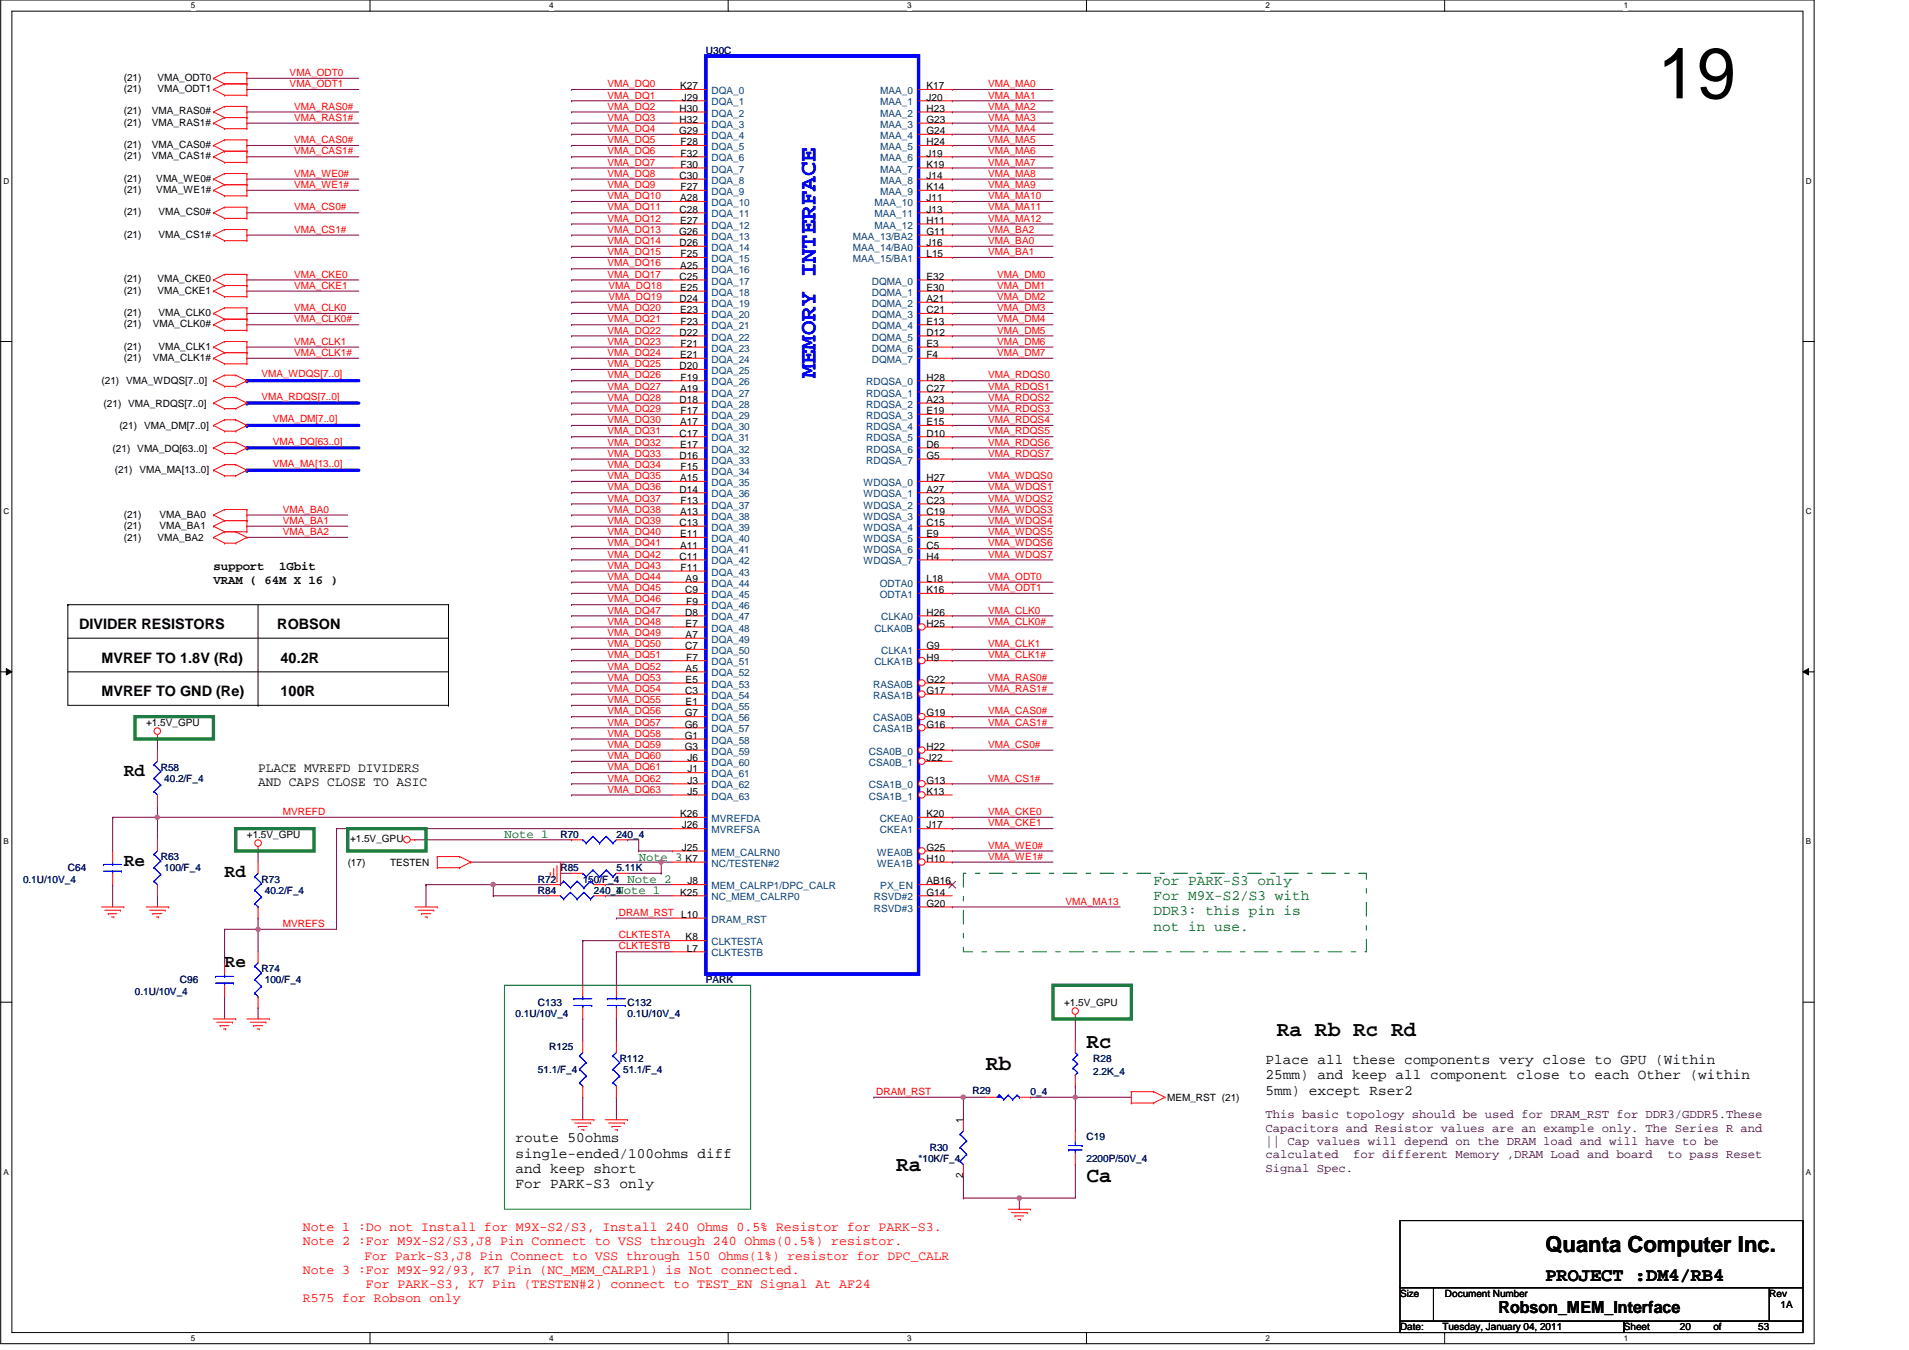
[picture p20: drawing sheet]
<svg xmlns="http://www.w3.org/2000/svg" width="420mm" height="297mm" viewBox="0 0 420 297" stroke-linecap="round" stroke-linejoin="round" font-family="sans-serif">
<defs><g id="words">
<text font-size="15.7" x="364.8" y="21.6">19</text>
<text font-size="5.2" fill="#00f" x="179.5" y="83.3" transform="rotate(-90 179.5 83.3)">MEMORY INTERFACE</text>
<text font-size="4.9" x="340.1" y="275.5">Quanta Computer Inc.</text>
<g font-size="4.7">
<text x="239.1" y="230.5">Rc</text>
<text x="281" y="228">Ra Rb Rc Rd</text>
<text x="216.9" y="235.5">Rb</text>
<text x="197.3" y="257.6">Ra</text>
<text x="239.1" y="260.1">Ca</text>
</g>
<text font-size="4.1" x="340.1" y="281.9">PROJECT :DM4/RB4</text>
<g font-size="3.9">
<text x="27.3" y="170.8">Rd</text>
<text x="27.3" y="190.5">Re</text>
<text x="49.4" y="193">Rd</text>
<text x="49.4" y="212.7">Re</text>
</g>
<text font-size="3.7" x="329.8" y="289">Robson_MEM_Interface</text>
<g font-size="3.2">
<text x="17.4" y="138.5">DIVIDER RESISTORS</text>
<text x="61" y="138.5">ROBSON</text>
<text x="22.3" y="145.8">MVREF TO 1.8V (Rd)</text>
<text x="61.8" y="145.8">40.2R</text>
<text x="22.3" y="153.2">MVREF TO GND (Re)</text>
<text x="61.8" y="153.2">100R</text>
<text x="278.5" y="234.1">Place all these components very close to GPU (Within</text>
<text x="278.5" y="237.5">25mm) and keep all component close to each Other (within</text>
<text x="278.5" y="240.9">5mm) except Rser2</text>
<text x="113.5" y="251.3">route 50ohms</text>
<text x="113.5" y="254.7">single-ended/100ohms diff</text>
<text x="113.5" y="258.1">and keep short</text>
<text x="113.5" y="261.5">For PARK-S3 only</text>
</g>
<g font-size="3.2" fill="#008000">
<text x="253.9" y="194.6">For PARK-S3 only</text>
<text x="253.9" y="198">For M9X-S2/S3 with</text>
<text x="253.9" y="201.4">DDR3: this pin is</text>
<text x="253.9" y="204.8">not in use.</text>
</g>
<g font-size="2.9">
<text x="56.8" y="169.8">PLACE MVREFD DIVIDERS</text>
<text x="56.8" y="173">AND CAPS CLOSE TO ASIC</text>
</g>
<g font-size="2.9" fill="#f00">
<text x="66.7" y="270.9">Note 1 :Do not Install for M9X-S2/S3, Install 240 Ohms 0.5% Resistor for PARK-S3.</text>
<text x="66.7" y="274">Note 2 :For M9X-S2/S3,J8 Pin Connect to VSS through 240 Ohms(0.5%) resistor.</text>
<text x="66.7" y="280.3">Note 3 :For M9X-92/93, K7 Pin (NC_MEM_CALRP1) is Not connected.</text>
<text x="80.2" y="277.2">For Park-S3,J8 Pin Connect to VSS through 150 Ohms(1%) resistor for DPC_CALR</text>
<text x="66.7" y="286.6">R575 for Robson only</text>
<text x="80.5" y="283.4">For PARK-S3, K7 Pin (TESTEN#2) connect to TEST_EN Signal At AF24</text>
</g>
<g font-size="2.7">
<text x="47" y="125.5">support</text>
<text x="61.5" y="125.5">1Gbit</text>
<text x="47" y="128.6">VRAM ( 64M X 16 )</text>
</g>
<g font-size="2.7" fill="#008000">
<text x="111" y="184.5">Note 1</text>
<text x="140.6" y="189.4">Note 3</text>
<text x="135.7" y="196.8">Note 1</text>
<text x="138.1" y="194.3">Note 2</text>
</g>
<g font-size="2.7" fill="#400040">
<text x="278.5" y="246.1">This basic topology should be used for DRAM_RST for DDR3/GDDR5.These</text>
<text x="278.5" y="249">Capacitors and Resistor values are an example only. The Series R and</text>
<text x="278.5" y="251.9">|| Cap values will depend on the DRAM load and will have to be</text>
<text x="278.5" y="254.8">calculated</text>
<text x="278.5" y="257.8">Signal Spec.</text>
<text x="297.8" y="254.8">for different Memory ,DRAM Load and board</text>
<text x="367" y="254.8">to pass Reset</text>
</g>
<g font-size="2.2" fill="#000080">
<text x="155.4" y="11.9">U30C</text>
<text x="35.4" y="169.5">R58</text>
<text x="36.1" y="172">40.2/F_4</text>
<text x="123.3" y="184.4">R70</text>
<text x="135.7" y="184.4">240_4</text>
<text x="14.9" y="191.7">C64</text>
<text x="35.4" y="189.3">R63</text>
<text x="36.1" y="191.7">100/F_4</text>
<text x="123.3" y="191.7">R85</text>
<text x="135.7" y="191.7">5.11K</text>
<text x="5.1" y="194.2">0.1U/10V_4</text>
<text x="57.6" y="194.2">R73</text>
<text x="58.3" y="196.7">40.2/F_4</text>
<text x="118.4" y="196.7">R84</text>
<text x="118.4" y="194.2">R72</text>
<text x="128.3" y="194.2">150/F_4</text>
<text x="130.7" y="196.7">240_4</text>
<text x="57.6" y="213.9">R74</text>
<text x="29.7" y="218.8">0.1U/10V_4</text>
<text x="39.6" y="216.4">C96</text>
<text x="58.3" y="216.4">100/F_4</text>
<text x="118.4" y="221.3">C133</text>
<text x="138.1" y="221.3">C132</text>
<text x="155.4" y="216.4">PARK</text>
<text x="113.5" y="223.8">0.1U/10V_4</text>
<text x="138.1" y="223.8">0.1U/10V_4</text>
<text x="120.9" y="231.1">R125</text>
<text x="136.4" y="233.6">R112</text>
<text x="240.6" y="233.6">R28</text>
<text x="118.4" y="236.1">51.1/F_4</text>
<text x="137.1" y="236.1">51.1/F_4</text>
<text x="240.6" y="236.6">2.2K_4</text>
<text x="214" y="240.7">R29</text>
<text x="226.8" y="241">0_4</text>
<text x="239.1" y="250.9">C19</text>
<text x="202.2" y="255.8">*10K/F_4</text>
<text x="204.6" y="253.3">R30</text>
<text x="239.1" y="255.8">2200P/50V_4</text>
</g>
<g font-size="2.2">
<text x="27.3" y="17.8">(21)</text>
<text x="34.7" y="17.8">VMA_ODT0</text>
<text x="27.3" y="20.2">(21)</text>
<text x="34.7" y="20.2">VMA_ODT1</text>
<text x="149.7" y="19.6">K27</text>
<text x="150.1" y="22.1">J29</text>
<text x="203.9" y="19.6">K17</text>
<text x="203.9" y="22.1">J20</text>
<text x="27.3" y="25.2">(21)</text>
<text x="27.3" y="27.6">(21)</text>
<text x="33.4" y="25.2">VMA_RAS0#</text>
<text x="33.4" y="27.6">VMA_RAS1#</text>
<text x="149.5" y="29.5">G29</text>
<text x="149.6" y="24.6">H30</text>
<text x="149.6" y="27.1">H32</text>
<text x="203.9" y="24.6">H23</text>
<text x="203.9" y="27.1">G23</text>
<text x="203.9" y="29.5">G24</text>
<text x="27.3" y="32.6">(21)</text>
<text x="27.3" y="35.1">(21)</text>
<text x="33.4" y="32.6">VMA_CAS0#</text>
<text x="33.4" y="35.1">VMA_CAS1#</text>
<text x="149.8" y="32">F28</text>
<text x="149.8" y="34.5">F32</text>
<text x="203.9" y="32">H24</text>
<text x="203.9" y="34.5">J19</text>
<text x="27.3" y="40">(21)</text>
<text x="34.4" y="40">VMA_WE0#</text>
<text x="149.6" y="39.4">C30</text>
<text x="149.8" y="36.9">F30</text>
<text x="149.8" y="41.8">F27</text>
<text x="203.9" y="36.9">K19</text>
<text x="203.9" y="39.4">J14</text>
<text x="203.9" y="41.8">K14</text>
<text x="27.3" y="47.4">(21)</text>
<text x="27.3" y="42.4">(21)</text>
<text x="34.4" y="42.4">VMA_WE1#</text>
<text x="34.9" y="47.4">VMA_CS0#</text>
<text x="149.6" y="46.8">C28</text>
<text x="149.7" y="44.3">A28</text>
<text x="203.9" y="44.3">J11</text>
<text x="203.9" y="46.8">J13</text>
<text x="27.3" y="52.3">(21)</text>
<text x="34.9" y="52.3">VMA_CS1#</text>
<text x="149.5" y="51.7">G26</text>
<text x="149.7" y="49.2">E27</text>
<text x="203.9" y="49.2">H11</text>
<text x="203.9" y="51.7">G11</text>
<text x="149.6" y="54.1">D26</text>
<text x="149.7" y="59.1">A25</text>
<text x="149.8" y="56.6">F25</text>
<text x="203.9" y="54.1">J16</text>
<text x="203.9" y="56.6">L15</text>
<text x="27.3" y="62.1">(21)</text>
<text x="27.3" y="64.6">(21)</text>
<text x="34.7" y="62.1">VMA_CKE0</text>
<text x="34.7" y="64.6">VMA_CKE1</text>
<text x="149.6" y="61.6">C25</text>
<text x="149.7" y="64">E25</text>
<text x="203.9" y="61.6">E32</text>
<text x="203.9" y="64">E30</text>
<text x="27.3" y="69.5">(21)</text>
<text x="34.9" y="69.5">VMA_CLK0</text>
<text x="149.6" y="66.5">D24</text>
<text x="149.7" y="68.9">E23</text>
<text x="149.8" y="71.4">F23</text>
<text x="203.9" y="66.5">A21</text>
<text x="203.9" y="68.9">C21</text>
<text x="203.9" y="71.4">E13</text>
<text x="27.3" y="76.9">(21)</text>
<text x="27.3" y="72">(21)</text>
<text x="33.6" y="72">VMA_CLK0#</text>
<text x="34.9" y="76.9">VMA_CLK1</text>
<text x="149.6" y="73.9">D22</text>
<text x="149.8" y="76.3">F21</text>
<text x="203.9" y="73.9">D12</text>
<text x="203.9" y="76.3">E3</text>
<text x="27.3" y="79.4">(21)</text>
<text x="33.6" y="79.4">VMA_CLK1#</text>
<text x="149.6" y="81.2">D20</text>
<text x="149.7" y="78.8">E21</text>
<text x="149.8" y="83.7">F19</text>
<text x="203.9" y="78.8">F4</text>
<text x="203.9" y="83.7">H28</text>
<text x="22.3" y="84.6">(21) VMA_WDQS[7..0]</text>
<text x="22.8" y="89.5">(21) VMA_RDQS[7..0]</text>
<text x="149.6" y="88.6">D18</text>
<text x="149.7" y="86.2">A19</text>
<text x="203.9" y="86.2">C27</text>
<text x="203.9" y="88.6">A23</text>
<text x="26.3" y="94.4">(21) VMA_DM[7..0]</text>
<text x="149.7" y="93.6">A17</text>
<text x="149.8" y="91.1">F17</text>
<text x="203.9" y="91.1">E19</text>
<text x="203.9" y="93.6">E15</text>
<text x="24.8" y="99.4">(21) VMA_DQ[63..0]</text>
<text x="149.6" y="96.1">C17</text>
<text x="149.6" y="101">D16</text>
<text x="149.7" y="98.5">E17</text>
<text x="203.9" y="96.1">D10</text>
<text x="203.9" y="98.5">D6</text>
<text x="203.9" y="101">G5</text>
<text x="25.3" y="104">(21) VMA_MA[13..0]</text>
<text x="149.7" y="105.9">A15</text>
<text x="149.8" y="103.4">F15</text>
<text x="203.9" y="105.9">H27</text>
<text x="27.3" y="113.9">(21)</text>
<text x="35.1" y="113.9">VMA_BA0</text>
<text x="149.6" y="108.4">D14</text>
<text x="149.7" y="113.3">A13</text>
<text x="149.8" y="110.8">F13</text>
<text x="203.9" y="108.4">A27</text>
<text x="203.9" y="110.8">C23</text>
<text x="203.9" y="113.3">C19</text>
<text x="27.3" y="119">(21)</text>
<text x="27.3" y="116.3">(21)</text>
<text x="34.7" y="119">VMA_BA2</text>
<text x="35.1" y="116.3">VMA_BA1</text>
<text x="149.6" y="115.7">C13</text>
<text x="149.7" y="118.2">E11</text>
<text x="203.9" y="115.7">C15</text>
<text x="203.9" y="118.2">E9</text>
<text x="149.6" y="123.1">C11</text>
<text x="149.7" y="120.7">A11</text>
<text x="149.8" y="125.6">F11</text>
<text x="203.9" y="120.7">C5</text>
<text x="203.9" y="123.1">H4</text>
<text x="150.8" y="130.5">C9</text>
<text x="150.9" y="128.1">A9</text>
<text x="203.9" y="128.1">L18</text>
<text x="203.9" y="130.5">K16</text>
<text x="150.8" y="135.5">D8</text>
<text x="150.9" y="137.9">E7</text>
<text x="151" y="133">F9</text>
<text x="203.9" y="135.5">H26</text>
<text x="203.9" y="137.9">H25</text>
<text x="150.8" y="142.8">C7</text>
<text x="150.9" y="140.4">A7</text>
<text x="203.9" y="142.8">G9</text>
<text x="150.9" y="147.8">A5</text>
<text x="151" y="145.3">F7</text>
<text x="203.9" y="145.3">H9</text>
<text x="150.8" y="152.7">C3</text>
<text x="150.9" y="150.2">E5</text>
<text x="150.9" y="155.2">E1</text>
<text x="203.9" y="150.2">G22</text>
<text x="203.9" y="152.7">G17</text>
<text x="32.2" y="159.7">+1.5V_GPU</text>
<text x="150.7" y="157.6">G7</text>
<text x="150.7" y="160.1">G6</text>
<text x="203.9" y="157.6">G19</text>
<text x="203.9" y="160.1">G16</text>
<text x="150.7" y="162.6">G1</text>
<text x="150.7" y="165">G3</text>
<text x="151.3" y="167.5">J6</text>
<text x="203.9" y="165">H22</text>
<text x="203.9" y="167.5">J22</text>
<text x="151.3" y="170">J1</text>
<text x="151.3" y="172.4">J3</text>
<text x="203.9" y="172.4">G13</text>
<text x="149.7" y="179.8">K26</text>
<text x="151.3" y="174.9">J5</text>
<text x="203.9" y="179.8">K20</text>
<text x="203.9" y="174.9">K13</text>
<text x="54.3" y="184.4">+1.5V_GPU</text>
<text x="77" y="185.3">+1.5V_GPU</text>
<text x="150.1" y="182.3">J26</text>
<text x="203.9" y="182.3">J17</text>
<text x="76.5" y="190.5">(17)</text>
<text x="85.9" y="190.5">TESTEN</text>
<text x="150.1" y="187.2">J25</text>
<text x="150.9" y="189.7">K7</text>
<text x="203.9" y="187.2">G25</text>
<text x="203.9" y="189.7">H10</text>
<text x="149.7" y="197.1">K25</text>
<text x="151.3" y="194.6">J8</text>
<text x="203.9" y="194.6">AB16</text>
<text x="203.9" y="197.1">G14</text>
<text x="149.9" y="202">L10</text>
<text x="203.9" y="199.5">G20</text>
<text x="150.9" y="206.9">K8</text>
<text x="151.2" y="209.4">L7</text>
<text x="234.2" y="221.3">+1.5V_GPU</text>
<text x="256.9" y="242.2">MEM_RST (21)</text>
<text x="212" y="247.1" transform="rotate(-90 212 247.1)">1</text>
<text x="212" y="259.2" transform="rotate(-90 212 259.2)">2</text>
<text x="308.1" y="285.4">Size</text>
<text x="318" y="285.4">Document Number</text>
<text x="389.4" y="285.4">Rev</text>
<text x="391.9" y="287.8">1A</text>
<text x="308.1" y="292.7">Date:</text>
<text x="317.5" y="292.7">Tuesday, January 04, 2011</text>
<text x="357.4" y="292.7">Sheet</text>
<text x="369.7" y="292.7">20</text>
<text x="377.1" y="292.7">of</text>
<text x="387" y="292.7">53</text>
</g>
<g font-size="2.2" fill="#f00">
<text x="63.7" y="16.7">VMA_ODT0</text>
<text x="63.7" y="19.2">VMA_ODT1</text>
<text x="133.7" y="19.2">VMA_DQ0</text>
<text x="133.7" y="21.7">VMA_DQ1</text>
<text x="217.5" y="19.2">VMA_MA0</text>
<text x="217.5" y="21.7">VMA_MA1</text>
<text x="64.7" y="24.1">VMA_RAS0#</text>
<text x="64.7" y="26.6">VMA_RAS1#</text>
<text x="133.7" y="24.1">VMA_DQ2</text>
<text x="133.7" y="26.6">VMA_DQ3</text>
<text x="133.7" y="29">VMA_DQ4</text>
<text x="217.5" y="24.1">VMA_MA2</text>
<text x="217.5" y="26.6">VMA_MA3</text>
<text x="217.5" y="29">VMA_MA4</text>
<text x="64.7" y="34">VMA_CAS1#</text>
<text x="64.7" y="31.5">VMA_CAS0#</text>
<text x="133.7" y="31.5">VMA_DQ5</text>
<text x="133.7" y="34">VMA_DQ6</text>
<text x="217.5" y="31.5">VMA_MA5</text>
<text x="217.5" y="34">VMA_MA6</text>
<text x="64.7" y="41.4">VMA_WE1#</text>
<text x="64.7" y="38.9">VMA_WE0#</text>
<text x="133.7" y="41.4">VMA_DQ9</text>
<text x="133.7" y="38.9">VMA_DQ8</text>
<text x="133.7" y="36.4">VMA_DQ7</text>
<text x="217.5" y="36.4">VMA_MA7</text>
<text x="217.5" y="38.9">VMA_MA8</text>
<text x="217.5" y="41.4">VMA_MA9</text>
<text x="64.7" y="46.3">VMA_CS0#</text>
<text x="133.7" y="46.3">VMA_DQ11</text>
<text x="133.7" y="43.8">VMA_DQ10</text>
<text x="217.5" y="43.8">VMA_MA10</text>
<text x="217.5" y="46.3">VMA_MA11</text>
<text x="64.7" y="51.2">VMA_CS1#</text>
<text x="133.7" y="51.2">VMA_DQ13</text>
<text x="133.7" y="48.8">VMA_DQ12</text>
<text x="133.7" y="53.7">VMA_DQ14</text>
<text x="217.5" y="51.2">VMA_BA2</text>
<text x="217.5" y="53.7">VMA_BA0</text>
<text x="217.5" y="48.8">VMA_MA12</text>
<text x="133.7" y="56.1">VMA_DQ15</text>
<text x="133.7" y="58.6">VMA_DQ16</text>
<text x="217.5" y="56.1">VMA_BA1</text>
<text x="64.7" y="61.1">VMA_CKE0</text>
<text x="64.7" y="63.5">VMA_CKE1</text>
<text x="133.7" y="61.1">VMA_DQ17</text>
<text x="133.9" y="63.5">VMA_DQ18</text>
<text x="133.9" y="66">VMA_DQ19</text>
<text x="219.4" y="63.5">VMA_DM1</text>
<text x="219.4" y="66">VMA_DM2</text>
<text x="219.4" y="61.1">VMA_DM0</text>
<text x="64.7" y="68.5">VMA_CLK0</text>
<text x="64.7" y="71">VMA_CLK0#</text>
<text x="133.7" y="68.5">VMA_DQ20</text>
<text x="133.7" y="71">VMA_DQ21</text>
<text x="219.4" y="68.5">VMA_DM3</text>
<text x="219.4" y="71">VMA_DM4</text>
<text x="64.7" y="75.9">VMA_CLK1</text>
<text x="133.7" y="73.4">VMA_DQ22</text>
<text x="133.7" y="75.9">VMA_DQ23</text>
<text x="219.4" y="73.4">VMA_DM5</text>
<text x="219.4" y="75.9">VMA_DM6</text>
<text x="57.5" y="83.1">VMA_WDQS[7..0]</text>
<text x="64.7" y="78.3">VMA_CLK1#</text>
<text x="133.7" y="78.3">VMA_DQ24</text>
<text x="133.7" y="80.8">VMA_DQ25</text>
<text x="133.7" y="83.3">VMA_DQ26</text>
<text x="217.5" y="83.3">VMA_RDQS0</text>
<text x="219.4" y="78.3">VMA_DM7</text>
<text x="57.5" y="88">VMA_RDQS[7..0]</text>
<text x="133.7" y="88.2">VMA_DQ28</text>
<text x="133.7" y="85.7">VMA_DQ27</text>
<text x="217.5" y="85.7">VMA_RDQS1</text>
<text x="217.5" y="88.2">VMA_RDQS2</text>
<text x="60" y="92.9">VMA_DM[7..0]</text>
<text x="133.7" y="95.6">VMA_DQ31</text>
<text x="133.7" y="93.1">VMA_DQ30</text>
<text x="133.7" y="90.6">VMA_DQ29</text>
<text x="217.5" y="90.6">VMA_RDQS3</text>
<text x="217.5" y="95.6">VMA_RDQS5</text>
<text x="217.5" y="93.1">VMA_RDQS4</text>
<text x="60" y="97.8">VMA_DQ[63..0]</text>
<text x="133.7" y="98">VMA_DQ32</text>
<text x="133.7" y="100.5">VMA_DQ33</text>
<text x="217.5" y="98">VMA_RDQS6</text>
<text x="217.5" y="100.5">VMA_RDQS7</text>
<text x="60" y="102.7">VMA_MA[13..0]</text>
<text x="133.7" y="107.9">VMA_DQ36</text>
<text x="133.7" y="103">VMA_DQ34</text>
<text x="133.7" y="105.4">VMA_DQ35</text>
<text x="217.5" y="107.9">VMA_WDQS1</text>
<text x="217.5" y="105.4">VMA_WDQS0</text>
<text x="62.3" y="112.8">VMA_BA0</text>
<text x="133.7" y="112.8">VMA_DQ38</text>
<text x="133.7" y="110.4">VMA_DQ37</text>
<text x="217.5" y="110.4">VMA_WDQS2</text>
<text x="217.5" y="112.8">VMA_WDQS3</text>
<text x="62.3" y="117.7">VMA_BA2</text>
<text x="62.3" y="115.3">VMA_BA1</text>
<text x="133.7" y="115.3">VMA_DQ39</text>
<text x="133.7" y="117.7">VMA_DQ40</text>
<text x="217.5" y="115.3">VMA_WDQS4</text>
<text x="217.5" y="117.7">VMA_WDQS5</text>
<text x="133.7" y="122.7">VMA_DQ42</text>
<text x="133.7" y="125.1">VMA_DQ43</text>
<text x="133.7" y="120.2">VMA_DQ41</text>
<text x="217.5" y="122.7">VMA_WDQS7</text>
<text x="217.5" y="120.2">VMA_WDQS6</text>
<text x="133.7" y="127.6">VMA_DQ44</text>
<text x="133.7" y="130">VMA_DQ45</text>
<text x="217.5" y="130">VMA_ODT1</text>
<text x="217.5" y="127.6">VMA_ODT0</text>
<text x="133.7" y="135">VMA_DQ47</text>
<text x="133.7" y="132.5">VMA_DQ46</text>
<text x="133.7" y="137.5">VMA_DQ48</text>
<text x="217.5" y="137.5">VMA_CLK0#</text>
<text x="217.5" y="135">VMA_CLK0</text>
<text x="133.7" y="139.9">VMA_DQ49</text>
<text x="133.7" y="142.4">VMA_DQ50</text>
<text x="217.5" y="142.4">VMA_CLK1</text>
<text x="133.7" y="149.8">VMA_DQ53</text>
<text x="133.7" y="144.9">VMA_DQ51</text>
<text x="133.7" y="147.3">VMA_DQ52</text>
<text x="217.5" y="144.9">VMA_CLK1#</text>
<text x="217.5" y="149.8">VMA_RAS0#</text>
<text x="133.7" y="152.2">VMA_DQ54</text>
<text x="133.7" y="154.7">VMA_DQ55</text>
<text x="217.5" y="152.2">VMA_RAS1#</text>
<text x="133.7" y="159.6">VMA_DQ57</text>
<text x="133.7" y="157.2">VMA_DQ56</text>
<text x="217.5" y="159.6">VMA_CAS1#</text>
<text x="217.5" y="157.2">VMA_CAS0#</text>
<text x="133.7" y="162.1">VMA_DQ58</text>
<text x="133.7" y="164.5">VMA_DQ59</text>
<text x="133.7" y="167">VMA_DQ60</text>
<text x="217.5" y="164.5">VMA_CS0#</text>
<text x="133.7" y="172">VMA_DQ62</text>
<text x="133.7" y="169.5">VMA_DQ61</text>
<text x="217.5" y="172">VMA_CS1#</text>
<text x="62.3" y="179.3">MVREFD</text>
<text x="133.7" y="174.4">VMA_DQ63</text>
<text x="217.5" y="179.3">VMA_CKE0</text>
<text x="217.5" y="181.8">VMA_CKE1</text>
<text x="217.5" y="189.2">VMA_WE1#</text>
<text x="217.5" y="186.7">VMA_WE0#</text>
<text x="62.3" y="204">MVREFS</text>
<text x="136.2" y="201.5">DRAM_RST</text>
<text x="234.5" y="199.1">VMA_MA13</text>
<text x="136.2" y="208.9">CLKTESTB</text>
<text x="136.2" y="206.5">CLKTESTA</text>
<text x="192.8" y="240.9">DRAM_RST</text>
</g>
<g font-size="2.2" fill="#004080">
<text x="156.6" y="20.7">DQA_0</text>
<text x="156.6" y="23.2">DQA_1</text>
<text x="193.7" y="20.7">MAA_0</text>
<text x="193.7" y="23.2">MAA_1</text>
<text x="156.6" y="25.7">DQA_2</text>
<text x="156.6" y="28.1">DQA_3</text>
<text x="193.7" y="25.7">MAA_2</text>
<text x="193.7" y="28.1">MAA_3</text>
<text x="156.6" y="30.6">DQA_4</text>
<text x="156.6" y="33">DQA_5</text>
<text x="156.6" y="35.5">DQA_6</text>
<text x="193.7" y="30.6">MAA_4</text>
<text x="193.7" y="33">MAA_5</text>
<text x="193.7" y="35.5">MAA_6</text>
<text x="156.6" y="38">DQA_7</text>
<text x="156.6" y="40.4">DQA_8</text>
<text x="193.7" y="38">MAA_7</text>
<text x="193.7" y="40.4">MAA_8</text>
<text x="156.6" y="45.3">DQA_10</text>
<text x="156.6" y="47.8">DQA_11</text>
<text x="156.6" y="42.9">DQA_9</text>
<text x="192.5" y="45.3">MAA_10</text>
<text x="192.5" y="47.8">MAA_11</text>
<text x="193.7" y="42.9">MAA_9</text>
<text x="156.6" y="50.3">DQA_12</text>
<text x="156.6" y="52.7">DQA_13</text>
<text x="187.7" y="52.7">MAA_13/BA2</text>
<text x="192.5" y="50.3">MAA_12</text>
<text x="156.6" y="55.2">DQA_14</text>
<text x="156.6" y="57.7">DQA_15</text>
<text x="187.7" y="55.2">MAA_14/BA0</text>
<text x="187.7" y="57.7">MAA_15/BA1</text>
<text x="156.6" y="60.2">DQA_16</text>
<text x="156.6" y="62.6">DQA_17</text>
<text x="156.6" y="65.1">DQA_18</text>
<text x="191.9" y="62.6">DQMA_0</text>
<text x="191.9" y="65.1">DQMA_1</text>
<text x="156.6" y="67.5">DQA_19</text>
<text x="156.6" y="70">DQA_20</text>
<text x="191.9" y="67.5">DQMA_2</text>
<text x="191.9" y="70">DQMA_3</text>
<text x="156.6" y="72.5">DQA_21</text>
<text x="156.6" y="74.9">DQA_22</text>
<text x="156.6" y="77.4">DQA_23</text>
<text x="191.9" y="72.5">DQMA_4</text>
<text x="191.9" y="74.9">DQMA_5</text>
<text x="191.9" y="77.4">DQMA_6</text>
<text x="156.6" y="79.8">DQA_24</text>
<text x="156.6" y="82.3">DQA_25</text>
<text x="191.9" y="79.8">DQMA_7</text>
<text x="156.6" y="84.8">DQA_26</text>
<text x="156.6" y="87.2">DQA_27</text>
<text x="156.6" y="89.7">DQA_28</text>
<text x="190.6" y="84.8">RDQSA_0</text>
<text x="190.6" y="87.2">RDQSA_1</text>
<text x="190.6" y="89.7">RDQSA_2</text>
<text x="156.6" y="92.2">DQA_29</text>
<text x="156.6" y="94.6">DQA_30</text>
<text x="190.6" y="92.2">RDQSA_3</text>
<text x="190.6" y="94.6">RDQSA_4</text>
<text x="156.6" y="97.1">DQA_31</text>
<text x="156.6" y="99.6">DQA_32</text>
<text x="190.6" y="97.1">RDQSA_5</text>
<text x="190.6" y="99.6">RDQSA_6</text>
<text x="156.6" y="102">DQA_33</text>
<text x="156.6" y="104.5">DQA_34</text>
<text x="156.6" y="106.9">DQA_35</text>
<text x="190" y="106.9">WDQSA_0</text>
<text x="190.6" y="102">RDQSA_7</text>
<text x="156.6" y="109.4">DQA_36</text>
<text x="156.6" y="111.9">DQA_37</text>
<text x="190" y="109.4">WDQSA_1</text>
<text x="190" y="111.9">WDQSA_2</text>
<text x="156.6" y="114.3">DQA_38</text>
<text x="156.6" y="116.8">DQA_39</text>
<text x="156.6" y="119.3">DQA_40</text>
<text x="190" y="114.3">WDQSA_3</text>
<text x="190" y="116.8">WDQSA_4</text>
<text x="190" y="119.3">WDQSA_5</text>
<text x="156.6" y="121.8">DQA_41</text>
<text x="156.6" y="124.2">DQA_42</text>
<text x="190" y="121.8">WDQSA_6</text>
<text x="190" y="124.2">WDQSA_7</text>
<text x="156.6" y="126.7">DQA_43</text>
<text x="156.6" y="129.1">DQA_44</text>
<text x="156.6" y="131.6">DQA_45</text>
<text x="193.6" y="129.1">ODTA0</text>
<text x="193.6" y="131.6">ODTA1</text>
<text x="156.6" y="134.1">DQA_46</text>
<text x="156.6" y="136.5">DQA_47</text>
<text x="193.9" y="136.5">CLKA0</text>
<text x="156.6" y="139">DQA_48</text>
<text x="156.6" y="141.4">DQA_49</text>
<text x="156.6" y="143.9">DQA_50</text>
<text x="192.4" y="139">CLKA0B</text>
<text x="193.9" y="143.9">CLKA1</text>
<text x="156.6" y="146.4">DQA_51</text>
<text x="156.6" y="148.8">DQA_52</text>
<text x="192.4" y="146.4">CLKA1B</text>
<text x="156.6" y="151.3">DQA_53</text>
<text x="156.6" y="153.8">DQA_54</text>
<text x="192.2" y="151.3">RASA0B</text>
<text x="192.2" y="153.8">RASA1B</text>
<text x="156.6" y="156.2">DQA_55</text>
<text x="156.6" y="158.7">DQA_56</text>
<text x="156.6" y="161.2">DQA_57</text>
<text x="192.2" y="158.7">CASA0B</text>
<text x="192.2" y="161.2">CASA1B</text>
<text x="156.6" y="163.6">DQA_58</text>
<text x="156.6" y="166.1">DQA_59</text>
<text x="191.2" y="166.1">CSA0B_0</text>
<text x="156.6" y="168.5">DQA_60</text>
<text x="156.6" y="171">DQA_61</text>
<text x="156.6" y="173.5">DQA_62</text>
<text x="191.2" y="168.5">CSA0B_1</text>
<text x="191.2" y="173.5">CSA1B_0</text>
<text x="156.6" y="175.9">DQA_63</text>
<text x="191.2" y="175.9">CSA1B_1</text>
<text x="156.6" y="180.8">MVREFDA</text>
<text x="156.6" y="183.3">MVREFSA</text>
<text x="193.7" y="180.8">CKEA0</text>
<text x="193.7" y="183.3">CKEA1</text>
<text x="156.6" y="188.3">MEM_CALRN0</text>
<text x="156.6" y="190.7">NC/TESTEN#2</text>
<text x="193.1" y="188.3">WEA0B</text>
<text x="193.1" y="190.7">WEA1B</text>
<text x="156.6" y="195.7">MEM_CALRP1/DPC_CALR</text>
<text x="193.7" y="195.7">PX_EN</text>
<text x="156.6" y="198.1">NC_MEM_CALRP0</text>
<text x="156.6" y="203">DRAM_RST</text>
<text x="192.3" y="198.1">RSVD#2</text>
<text x="192.3" y="200.6">RSVD#3</text>
<text x="156.6" y="208">CLKTESTA</text>
<text x="156.6" y="210.4">CLKTESTB</text>
</g>
<g font-size="1.8">
<text x="42" y="1.9">5</text>
<text x="120.9" y="1.9">4</text>
<text x="199.7" y="1.9">3</text>
<text x="278.5" y="1.9">2</text>
<text x="357.4" y="1.9">1</text>
<text x=".8" y="40.4">D</text>
<text x="397.5" y="40.4">D</text>
<text x=".8" y="113.1">C</text>
<text x="397.5" y="113.1">C</text>
<text x=".8" y="185.8">B</text>
<text x="397.5" y="185.8">B</text>
<text x=".8" y="258.4">A</text>
<text x="397.5" y="258.4">A</text>
<text x="42" y="295.1">5</text>
<text x="120.9" y="295.1">4</text>
<text x="199.7" y="295.1">3</text>
<text x="278.5" y="295.1">2</text>
<text x="357.4" y="295.1">1</text>
</g>
</g></defs>
<path d="M.2 0h399.1v295.7h-399.1zM2.6 2.5h394.2v290.7h-394.2z" fill="none" stroke="#000" stroke-width=".22"/>
<g fill="#fff">
<path d="M42 .3h1v1.9h-1z"/>
<path d="M42 293.5h1v1.9h-1z"/>
</g>
<path d="M81.4 0v2.5M81.4 293.2v2.5" fill="none" stroke="#000" stroke-width=".22"/>
<g fill="#fff">
<path d="M120.9 .3h.9v1.9h-.9z"/>
<path d="M120.9 293.5h.9v1.9h-.9z"/>
</g>
<path d="M160.3 0v2.5M160.3 293.2v2.5" fill="none" stroke="#000" stroke-width=".22"/>
<g fill="#fff">
<path d="M199.7 .3h.9v1.9h-.9z"/>
<path d="M199.7 293.5h.9v1.9h-.9z"/>
</g>
<path d="M239.1 0v2.5M239.1 293.2v2.5" fill="none" stroke="#000" stroke-width=".22"/>
<g fill="#fff">
<path d="M278.5 .3h1v1.9h-1z"/>
<path d="M278.5 293.5h1v1.9h-1z"/>
</g>
<path d="M318 0v2.5M318 293.2v2.5" fill="none" stroke="#000" stroke-width=".22"/>
<g fill="#fff">
<path d="M357.4 .3h.9v1.9h-.9z"/>
<path d="M357.4 293.5h.9v1.9h-.9z"/>
<path d="M.8 38.8h1.3v2h-1.3z"/>
<path d="M397.5 38.8h1.2v2h-1.2z"/>
<path d="M.8 111.5h1.3v2h-1.3z"/>
<path d="M397.5 111.5h1.2v2h-1.2z"/>
</g>
<path d="M.2 75.1h2.4M396.8 75.1h2.5" fill="none" stroke="#000" stroke-width=".22"/>
<g fill="#fff">
<path d="M.8 184.1h1.1v2h-1.1z"/>
<path d="M397.5 184.1h1.1v2h-1.1z"/>
</g>
<path d="M.2 147.8h2.4M1.4 147.1l1.2 .7-1.2 .7zM396.8 147.8l1.2-.7v1.4zM396.8 147.8h2.5" fill="none" stroke="#000" stroke-width=".22"/>
<path d="M1.4 147.1l1.2 .7-1.2 .7zM396.8 147.8l1.2-.7v1.4z" fill="#000"/>
<g fill="#fff">
<path d="M.8 256.8h1.1v2h-1.1z"/>
<path d="M397.5 256.8h1.1v2h-1.1z"/>
</g>
<path d="M.2 220.5h2.4M396.8 220.5h2.5" fill="none" stroke="#000" stroke-width=".22"/>
<path d="M54.3 98.6h24.7" fill="none" stroke="#00f" stroke-width=".72"/>
<circle cx="54.3" cy="98.6" r=".36" fill="#00f"/>
<path d="M54.3 93.6h24.7" fill="none" stroke="#00f" stroke-width=".72"/>
<circle cx="54.3" cy="93.6" r=".36" fill="#00f"/>
<path d="M54.3 83.8h24.7" fill="none" stroke="#00f" stroke-width=".72"/>
<circle cx="54.3" cy="83.8" r=".36" fill="#00f"/>
<path d="M54.3 88.7h24.7" fill="none" stroke="#00f" stroke-width=".72"/>
<circle cx="54.3" cy="88.7" r=".36" fill="#00f"/>
<g fill="none" stroke="#800040" stroke-width=".22">
<path d="M93.8 194.6h.1M93.8 194.6h27.1M108.6 194.6h.1M108.6 197.1h.1M108.6 197.1h12.3M108.6 194.6v2.5M133.2 194.6h.1M133.2 197.1h.1M133.2 194.6h14.8M133.2 197.1h14.8M135.7 209.4h.1M135.7 209.4h12.3"/>
<path d="M135.7 224.2h.1M135.7 224.2v4.9"/>
</g>
<circle cx="108.5" cy="194.6" r=".47" fill="#f0f"/>
<circle cx="108.5" cy="194.6" r=".47" fill="none" stroke="#f0f" stroke-width=".22"/>
<g fill="none" stroke="#800040" stroke-width=".22">
<path d="M125.8 19.7h.1M125.8 19.7h22.2M125.8 24.6h.1M125.8 27.1h.1M125.8 24.6h22.2M125.8 27.1h22.2M125.8 51.7h.1M125.8 56.6h.1M125.8 41.9h.1M125.8 49.3h.1M125.8 46.8h.1M125.8 59.1h.1"/>
<path d="M125.8 44.3h.1M125.8 51.7h22.2M125.8 56.6h22.2M125.8 41.9h22.2M125.8 49.3h22.2M125.8 46.8h22.2M125.8 59.1h22.2M125.8 44.3h22.2M125.8 73.9h.1M125.8 78.8h.1M125.8 69h.1M125.8 76.4h.1"/>
<path d="M125.8 71.5h.1M125.8 64.1h.1M125.8 73.9h22.2M125.8 78.8h22.2M125.8 69h22.2M125.8 76.4h22.2M125.8 71.5h22.2M125.8 64.1h22.2M125.8 88.7h.1M125.8 96.1h.1M125.8 93.6h.1M125.8 98.6h.1"/>
<path d="M125.8 91.1h.1M125.8 86.2h.1M125.8 81.3h.1M125.8 83.8h.1M125.8 88.7h22.2M125.8 96.1h22.2M125.8 93.6h22.2M125.8 98.6h22.2M125.8 91.1h22.2M125.8 86.2h22.2M125.8 81.3h22.2M125.8 83.8h22.2"/>
<path d="M125.8 113.3h.1M125.8 108.4h.1M125.8 103.5h.1M125.8 105.9h.1M125.8 115.8h.1M125.8 110.9h.1M125.8 113.3h22.2M125.8 108.4h22.2M125.8 103.5h22.2M125.8 105.9h22.2M125.8 115.8h22.2M125.8 110.9h22.2"/>
<path d="M125.8 128.1h.1M125.8 123.2h.1M125.8 128.1h22.2M125.8 123.2h22.2M24.8 179.8h.1M24.8 179.8h123.2M34.7 177.4h.1M34.7 179.8h.1M34.7 177.4v2.4M128.3 207h.1M128.3 207h19.7M135.7 202h.1"/>
<path d="M135.7 209.4h.1M135.7 202h12.3M135.7 209.4v7.4M128.3 241.4h.1M128.3 241.4v5"/>
</g>
<circle cx="34.6" cy="179.8" r=".47" fill="#f0f"/>
<circle cx="34.6" cy="179.8" r=".47" fill="none" stroke="#f0f" stroke-width=".22"/>
<path d="M24.8 179.8h.1M24.8 179.8v7.4M34.7 179.8h.1M34.7 162.6h.1M34.7 162.6v2.5M34.7 179.8v5M24.8 194.6h.1M24.8 194.6v5M56.8 202h.1M56.8 204.5h.1M56.8 202v7.4" fill="none" stroke="#800040" stroke-width=".22"/>
<circle cx="56.8" cy="204.5" r=".47" fill="#f0f"/>
<circle cx="56.8" cy="204.5" r=".47" fill="none" stroke="#f0f" stroke-width=".22"/>
<g fill="none" stroke="#800040" stroke-width=".22">
<path d="M54.3 19.7h.1M54.3 17.2h.1M54.3 19.7h24.7M54.3 17.2h24.7M125.8 39.4h.1M125.8 37h.1M125.8 32h.1M125.8 22.2h.1M125.8 29.5h.1M125.8 34.5h.1M125.8 39.4h22.2M125.8 37h22.2"/>
<path d="M125.8 32h22.2M125.8 22.2h22.2M125.8 29.5h22.2M125.8 34.5h22.2M54.3 51.7h.1M54.3 41.9h.1M54.3 51.7h24.7M54.3 41.9h24.7M125.8 54.2h.1M125.8 54.2h22.2M54.3 69h.1M54.3 71.5h.1"/>
<path d="M54.3 76.4h.1M54.3 78.8h.1M54.3 69h24.7M54.3 71.5h24.7M54.3 76.4h24.7M54.3 78.8h24.7M125.8 61.6h.1M125.8 66.5h.1M125.8 61.6h22.2M125.8 66.5h22.2M54.3 118.2h.1M54.3 115.8h.1"/>
<path d="M54.3 113.3h.1M54.3 118.2h22.2M54.3 115.8h22.2M54.3 113.3h22.2M125.8 118.2h.1M125.8 101h.1M125.8 118.2h22.2M125.8 101h22.2M125.8 135.5h.1M125.8 130.6h.1M125.8 125.6h.1M125.8 120.7h.1"/>
<path d="M125.8 133.1h.1M125.8 138h.1M125.8 135.5h22.2M125.8 130.6h22.2M125.8 125.6h22.2M125.8 120.7h22.2M125.8 133.1h22.2M125.8 138h22.2M125.8 157.7h.1M125.8 150.3h.1M125.8 145.4h.1M125.8 152.7h.1"/>
<path d="M125.8 140.4h.1M125.8 155.2h.1M125.8 147.8h.1M125.8 142.9h.1M125.8 157.7h22.2M125.8 150.3h22.2M125.8 145.4h22.2M125.8 152.7h22.2M125.8 140.4h22.2M125.8 155.2h22.2M125.8 147.8h22.2M125.8 142.9h22.2"/>
<path d="M125.8 160.1h.1M125.8 162.6h.1M125.8 174.9h.1M125.8 172.5h.1M125.8 165.1h.1M125.8 167.5h.1M125.8 170h.1M125.8 160.1h22.2M125.8 162.6h22.2M125.8 174.9h22.2M125.8 172.5h22.2M125.8 165.1h22.2"/>
<path d="M125.8 167.5h22.2M125.8 170h22.2M34.7 197.1h.1M34.7 197.1v2.5M56.8 187.2h.1M56.8 187.2v2.5M74.1 182.3h.1M74.1 182.3v22.2h-24.7M74.1 182.3h73.9M93.8 194.6h.1M93.8 194.6v5M138.1 184.8h.1"/>
<path d="M138.1 184.8h2.5M49.4 204.5h.1M49.4 219.3h.1M49.4 204.5v7.4M49.4 219.3v4.9M56.8 204.5h.1M128.3 207h.1M128.3 207v9.8M56.8 221.7h.1M56.8 221.7v2.5M128.3 224.2h.1M128.3 224.2v4.9"/>
<path d="M135.7 241.4h.1M135.7 241.4v5"/>
</g>
<path d="M54.3 103.5h24.7" fill="none" stroke="#00f" stroke-width=".72"/>
<circle cx="54.3" cy="103.5" r=".36" fill="#00f"/>
<g fill="none" stroke="#800040" stroke-width=".22">
<path d="M209.6 19.7h.1M209.6 19.7h22.2M54.3 39.4h.1M54.3 34.5h.1M54.3 24.6h.1M54.3 27.1h.1M54.3 32h.1M54.3 39.4h24.7M54.3 34.5h24.7M54.3 24.6h24.7M54.3 27.1h24.7M54.3 32h24.7"/>
<path d="M54.3 46.8h.1M54.3 46.8h24.7M54.3 61.6h.1M54.3 64.1h.1M54.3 61.6h24.7M54.3 64.1h24.7M209.6 199.6h.1M209.6 199.6h36.9M212 241.4h.1M212 241.4v5M236.7 241.4h.1M236.7 256.2h.1"/>
<path d="M236.7 241.4h12.3M236.7 256.2v7.4M224.4 263.6h.1M224.4 263.6v2.5"/>
</g>
<circle cx="212" cy="241.4" r=".48" fill="#f0f"/>
<circle cx="212" cy="241.4" r=".48" fill="none" stroke="#f0f" stroke-width=".22"/>
<g fill="none" stroke="#800040" stroke-width=".22">
<path d="M209.6 22.2h.1M209.6 24.6h.1M209.6 27.1h.1M209.6 22.2h22.2M209.6 24.6h22.2M209.6 27.1h22.2M209.6 51.7h.1M209.6 56.6h.1M209.6 54.2h.1M209.6 51.7h22.2M209.6 56.6h22.2M209.6 54.2h22.2"/>
<path d="M209.6 73.9h.1M209.6 64.1h.1M209.6 69h.1M209.6 71.5h.1M209.6 76.4h.1M209.6 78.8h.1M209.6 66.5h.1M209.6 61.6h.1M209.6 73.9h22.2M209.6 64.1h22.2M209.6 69h22.2M209.6 71.5h22.2"/>
<path d="M209.6 76.4h22.2M209.6 78.8h22.2M209.6 66.5h22.2M209.6 61.6h22.2M209.6 98.6h.1M209.6 83.8h.1M209.6 86.2h.1M209.6 88.7h.1M209.6 91.1h.1M209.6 96.1h.1M209.6 93.6h.1M209.6 98.6h22.2"/>
<path d="M209.6 83.8h22.2M209.6 86.2h22.2M209.6 88.7h22.2M209.6 91.1h22.2M209.6 96.1h22.2M209.6 93.6h22.2M209.6 115.8h.1M209.6 118.2h.1M209.6 110.9h.1M209.6 108.4h.1M209.6 105.9h.1M209.6 113.3h.1"/>
<path d="M209.6 101h.1M209.6 115.8h22.2M209.6 118.2h22.2M209.6 110.9h22.2M209.6 108.4h22.2M209.6 105.9h22.2M209.6 113.3h22.2M209.6 101h22.2M209.6 138h.1M209.6 130.6h.1M209.6 128.1h.1M209.6 123.2h.1"/>
<path d="M209.6 120.7h.1M209.6 135.5h.1M209.6 138h22.2M209.6 130.6h22.2M209.6 128.1h22.2M209.6 123.2h22.2M209.6 120.7h22.2M209.6 135.5h22.2M209.6 152.7h.1M209.6 145.4h.1M209.6 150.3h.1M209.6 157.7h.1"/>
<path d="M209.6 142.9h.1M209.6 152.7h22.2M209.6 145.4h22.2M209.6 150.3h22.2M209.6 157.7h22.2M209.6 142.9h22.2M209.6 160.1h.1M209.6 172.5h.1M209.6 179.8h.1M209.6 165.1h.1M209.6 160.1h22.2M209.6 172.5h22.2"/>
<path d="M209.6 179.8h22.2M209.6 165.1h22.2M209.6 189.7h.1M209.6 187.2h.1M209.6 182.3h.1M209.6 189.7h22.2M209.6 187.2h22.2M209.6 182.3h22.2M236.7 239h.1M236.7 239v2.4h-9.9M192.3 241.4h.1M192.3 241.4h24.6"/>
<path d="M212 258.7h.1M212 241.4h.1M212 258.7v4.9M226.8 241.4h.1M212 263.6h.1M212 263.6h24.7M224.4 263.6h.1"/>
</g>
<circle cx="224.3" cy="263.6" r=".48" fill="#f0f"/>
<circle cx="224.3" cy="263.6" r=".48" fill="none" stroke="#f0f" stroke-width=".22"/>
<g fill="none" stroke="#800040" stroke-width=".22">
<path d="M209.6 29.5h.1M209.6 32h.1M209.6 34.5h.1M209.6 37h.1M209.6 39.4h.1M209.6 29.5h22.2M209.6 32h22.2M209.6 34.5h22.2M209.6 37h22.2M209.6 39.4h22.2M209.6 41.9h.1M209.6 44.3h.1"/>
<path d="M209.6 46.8h.1M209.6 49.3h.1M209.6 41.9h22.2M209.6 44.3h22.2M209.6 46.8h22.2M209.6 49.3h22.2M236.7 241.4h.1M236.7 241.4v7.4"/>
</g>
<circle cx="236.7" cy="241.4" r=".48" fill="#f0f"/>
<circle cx="236.7" cy="241.4" r=".48" fill="none" stroke="#f0f" stroke-width=".22"/>
<path d="M91.3 184.8h34.5M125.8 184.8h.1M140.6 187.2h.1M140.6 184.8v2.4M140.6 187.2h7.4M145.5 189.7h.1M145.5 189.7h2.5M148 187.2h.1M236.7 224.2h.1M236.7 224.2v4.9" fill="none" stroke="#800040" stroke-width=".22"/>
<circle cx="145.5" cy="189.7" r=".47" fill="#f0f"/>
<circle cx="145.5" cy="189.7" r=".47" fill="none" stroke="#f0f" stroke-width=".22"/>
<path d="M103.6 189.7h.1M103.6 189.7h41.9M123.3 192.2h.1M123.3 192.2h2.5M138.1 192.2h7.4M145.5 192.2h.1M145.5 189.7h.1M145.5 189.7v2.5" fill="none" stroke="#800040" stroke-width=".22"/>
<g fill="none" stroke="#f00" stroke-width=".22">
<path d="M47 17.2h.1M47 19.7h.1M47 17.2l2.4 1.3M47 19.7l2.4 1.3M49.4 18.5h.1M49.4 16h.1M49.4 18.5h4.9M49.4 16l-2.4 1.2M49.4 16h4.9M49.4 18.5l-2.4 1.2M54.3 16h.1M54.3 18.5h.1"/>
<path d="M54.3 16v5M148 19.7h7.4M47 24.6h.1M47 27.1h.1M47 32h.1M47 34.5h.1M47 39.4h.1M47 24.6l2.4 1.3M47 27.1l2.4 1.2M47 32l2.4 1.3M47 34.5l2.4 1.2M47 39.4l2.4 1.2"/>
<path d="M49.4 21h.1M49.4 25.9h.1M49.4 23.4h.1M49.4 28.3h.1M49.4 33.3h.1M49.4 30.8h.1M49.4 35.7h.1M49.4 38.2h.1M49.4 21h4.9M49.4 25.9h4.9M49.4 23.4l-2.4 1.2M49.4 23.4h4.9"/>
<path d="M49.4 28.3h4.9M49.4 25.9l-2.4 1.2M49.4 33.3h4.9M49.4 30.8l-2.4 1.2M49.4 30.8h4.9M49.4 35.7h4.9M49.4 33.3l-2.4 1.2M49.4 38.2l-2.4 1.2M49.4 38.2h4.9M54.3 21h.1M54.3 23.4h.1M54.3 25.9h.1"/>
<path d="M54.3 28.3h.1M54.3 30.8h.1M54.3 33.3h.1M54.3 35.7h.1M54.3 38.2h.1M54.3 23.4v4.9M54.3 30.8v4.9M54.3 38.2v4.9M148 22.2h7.4M148 24.6h7.4M148 27.1h7.4M148 29.5h7.4"/>
<path d="M148 32h7.4M148 34.5h7.4M148 37h7.4M148 39.4h7.4M47 46.8h.1M47 51.7h.1M47 41.9h.1M47 46.8l2.4 1.2M47 51.7l2.4 1.3M47 41.9l2.4 1.2M49.4 48h.1M49.4 45.6h.1"/>
<path d="M49.4 53h.1M49.4 50.5h.1M49.4 40.6h.1M49.4 43.1h.1M49.4 48h4.9M49.4 45.6l-2.4 1.2M49.4 45.6h4.9M49.4 53h4.9M49.4 50.5l-2.4 1.2M49.4 50.5h4.9M49.4 40.6h4.9M49.4 43.1h4.9"/>
<path d="M49.4 40.6l-2.4 1.3M54.3 45.6h.1M54.3 48h.1M54.3 50.5h.1M54.3 53h.1M54.3 40.6h.1M54.3 43.1h.1M54.3 45.6v2.4M54.3 50.5v2.5M148 44.3h7.4M148 46.8h7.4M148 49.3h7.4"/>
<path d="M148 51.7h7.4M148 54.2h7.4M148 56.6h7.4M148 59.1h7.4M148 41.9h7.4M47 69h.1M47 71.5h.1M47 76.4h.1M47 78.8h.1M47 61.6h.1M47 64.1h.1M47 69l2.4 1.2"/>
<path d="M47 71.5l2.4 1.2M47 76.4l2.4 1.2M47 78.8l2.4 1.3M47 61.6l2.4 1.2M47 64.1l2.4 1.2M49.4 70.2h.1M49.4 67.7h.1M49.4 72.7h.1M49.4 77.6h.1M49.4 75.1h.1M49.4 62.8h.1M49.4 60.4h.1"/>
<path d="M49.4 65.3h.1M49.4 70.2h4.9M49.4 67.7l-2.4 1.3M49.4 67.7h4.9M49.4 72.7h4.9M49.4 70.2l-2.4 1.3M49.4 77.6h4.9M49.4 75.1l-2.4 1.3M49.4 75.1h4.9M49.4 77.6l-2.4 1.2M49.4 62.8h4.9M49.4 60.4l-2.4 1.2"/>
<path d="M49.4 60.4h4.9M49.4 65.3h4.9M49.4 62.8l-2.4 1.3M54.3 67.7h.1M54.3 70.2h.1M54.3 72.7h.1M54.3 75.1h.1M54.3 77.6h.1M54.3 60.4h.1M54.3 62.8h.1M54.3 65.3h.1M54.3 60.4v4.9"/>
<path d="M54.3 67.7v5M54.3 75.1v5M148 61.6h7.4M148 64.1h7.4M148 66.5h7.4M148 69h7.4M148 71.5h7.4M148 73.9h7.4M148 76.4h7.4M148 78.8h7.4M47 98.6h.1M47 93.6h.1"/>
<path d="M47 83.8h.1M47 88.7h.1M47 98.6l2.4 1.2M47 93.6l2.4 1.3M47 83.8l2.4 1.2M47 88.7l2.4 1.2M49.4 97.3h.1M49.4 99.8h.1M49.4 92.4h.1M49.4 94.9h.1M49.4 82.5h.1M49.4 85h.1"/>
<path d="M49.4 87.5h.1M49.4 89.9h.1M49.4 80.1h.1M49.4 97.3l-2.4 1.3M49.4 97.3h2.5M49.4 99.8h2.5M49.4 92.4l-2.4 1.2M49.4 92.4h2.5M49.4 94.9h2.5M49.4 82.5l-2.4 1.3M49.4 82.5h2.5M49.4 85h2.5"/>
<path d="M49.4 87.5l-2.4 1.2M49.4 87.5h2.5M49.4 89.9h2.5M49.4 80.1h4.9M51.9 97.3h.1M51.9 99.8h.1M51.9 92.4h.1M51.9 94.9h.1M51.9 82.5h.1M51.9 85h.1M51.9 87.5h.1M51.9 89.9h.1"/>
<path d="M51.9 97.3l2.4 1.3M51.9 92.4l2.4 1.2M51.9 82.5l2.4 1.3M51.9 87.5l2.4 1.2M54.3 98.6h.1M54.3 93.6h.1M54.3 83.8h.1M54.3 88.7h.1M54.3 80.1h.1M54.3 98.6l-2.4 1.2M54.3 93.6l-2.4 1.3M54.3 83.8l-2.4 1.2"/>
<path d="M54.3 88.7l-2.4 1.2M148 81.3h7.4M148 83.8h7.4M148 86.2h7.4M148 88.7h7.4M148 91.1h7.4M148 93.6h7.4M148 96.1h7.4M148 98.6h7.4M47 103.5h.1M47 113.3h.1M47 115.8h.1"/>
<path d="M47 118.2h.1M47 103.5l2.4 1.2M47 113.3l2.4 1.3M47 115.8l2.4 1.2M47 118.2l2.4 1.3M49.4 102.2h.1M49.4 104.7h.1M49.4 114.6h.1M49.4 112.1h.1M49.4 117h.1M49.4 119.5h.1M49.4 102.2l-2.4 1.3"/>
<path d="M49.4 102.2h2.5M49.4 104.7h2.5M49.4 114.6h4.9M49.4 112.1l-2.4 1.2M49.4 112.1h4.9M49.4 117h4.9M49.4 114.6l-2.4 1.2M49.4 117l-2.4 1.2M49.4 119.5h2.5M51.9 102.2h.1M51.9 104.7h.1M51.9 117h.1"/>
<path d="M51.9 119.5h.1M51.9 102.2l2.4 1.3M51.9 117l2.4 1.2M54.3 103.5h.1M54.3 112.1h.1M54.3 114.6h.1M54.3 117h.1M54.3 118.2h.1M54.3 112.1v4.9M54.3 103.5l-2.4 1.2M54.3 118.2l-2.4 1.3M148 101h7.4"/>
<path d="M148 103.5h7.4M148 105.9h7.4M148 108.4h7.4M148 110.9h7.4M148 113.3h7.4M148 115.8h7.4M148 118.2h7.4M148 120.7h7.4M148 123.2h7.4M148 125.6h7.4M148 128.1h7.4M148 130.6h7.4"/>
<path d="M148 133.1h7.4M148 135.5h7.4M148 138h7.4M148 140.4h7.4M148 142.9h7.4M148 145.4h7.4M148 147.8h7.4M148 150.3h7.4M148 152.7h7.4M148 155.2h7.4M148 157.7h7.4M34.7 162.6h.1"/>
<path d="M34.7 161.6v1M34.7 165.1v2.4M34.7 174.9v2.5M148 160.1h7.4M148 162.6h7.4M148 165.1h7.4M148 167.5h7.4M148 170h7.4M148 172.5h7.4M148 174.9h7.4M148 179.8h7.4M22.3 199.6h5"/>
<path d="M27.3 199.6h.1M32.2 199.6h4.9M37.1 199.6h.1M56.8 187.2h.1M56.8 186.3v.9M90.3 184.8h1M91.3 184.8h.1M91.3 199.6h5M96.3 188.5h.1M96.3 190.9h.1M96.3 199.6h.1M96.3 188.5h4.9"/>
<path d="M96.3 188.5v2.4M96.3 190.9h4.9M101.2 188.5h.1M101.2 190.9h.1M101.2 188.5l2.4 1.2M103.6 189.7h.1M103.6 189.7l-2.4 1.2M120.9 197.1h2.4M121.1 192.4h.1M121.1 191.9v.5M121.9 191.2h.1M121.9 191.2v2"/>
<path d="M122.6 193.9h.1M122.6 190.5v3.4M123.3 194.6h.1M123.3 189.7v4.9M125.8 184.8h2.5M130.7 197.1h2.5M135.7 184.8h2.4M148 197.1h7.4M148 194.6h7.4M148 182.3h7.4M148 187.2h7.4M148 189.7h7.4"/>
<path d="M23.1 200.3h3.4M23.8 201h.1M23.8 201h2M24.5 201.8h.5M25 201.8h.1M26.5 200.3h.1M32.9 200.3h3.5M33.6 201h.1M33.6 201h2M34.4 201.8h.5M34.9 201.8h.1M36.4 200.3h.1"/>
<path d="M49.4 211.9v2.4M49.4 216.8v2.5M56.8 209.4v2.5M56.8 219.3v2.4M92.1 200.3h3.4M92.8 201h.1M92.8 201h2M93.5 201.8h.5M94 201.8h.1M95.5 200.3h.1M128.3 216.8v2.5M135.7 216.8v2.5"/>
<path d="M47 224.2h4.9M47.7 224.9h3.5M48.5 225.7h.1M48.5 225.7h1.9M49.2 226.4h.5M49.7 226.4h.1M51.2 224.9h.1M51.9 224.2h.1M54.3 224.2h5M55.1 224.9h3.4M55.8 225.7h.1M55.8 225.7h2"/>
<path d="M56.6 226.4h.5M57.1 226.4h.1M58.5 224.9h.1M59.3 224.2h.1M128.3 221.7v2.5M128.3 229.1v2.5M128.3 239v2.4M135.7 221.7v2.5M236.7 224.2h.1M236.7 223.2v1M125.8 246.4h4.9M126.5 247.1h3.5"/>
<path d="M127.3 247.9h.1M127.3 247.9h1.9M128 248.6h.5M128.5 248.6h.1M130 247.1h.1M130.7 246.4h.1M133.2 246.4h4.9M133.9 247.1h3.5M134.7 247.9h.1M134.7 247.9h1.9M135.4 248.6h.5M135.9 248.6h.1"/>
<path d="M137.4 247.1h.1M138.1 246.4h.1M212 246.4v2.4M212 256.2v2.5M249 242.7h.1M249 240.2h.1M249 240.2h4.9M249 242.7h4.9M249 240.2v2.5M253.9 240.2h.1M253.9 242.7h.1M253.9 240.2l2.5 1.2"/>
<path d="M256.4 241.4h.1M256.4 241.4l-2.5 1.3M221.9 266.1h4.9M222.6 266.8h3.5M223.4 267.5h.1M223.4 267.5h1.9M224.1 268.3h.5M224.6 268.3h.1M226.1 266.8h.1M226.8 266.1h.1"/>
<circle cx="34.6" cy="160.9" r=".72"/>
<circle cx="56.8" cy="185.5" r=".72"/>
<circle cx="89.6" cy="184.7" r=".72"/>
<circle cx="236.6" cy="222.5" r=".71"/>
</g>
<g fill="none" stroke="#000" stroke-width=".22">
<path d="M14.9 133.1h.1M14.9 133.1v22.1h83.8M14.9 133.1h83.8M56.8 133.1v22.1M98.7 133.1h.1M98.7 133.1v22.1M14.9 140.4h83.8M14.9 147.8h83.8M56.8 155.2h.1M98.7 155.2h.1M98.7 140.4h.1M98.7 147.8h.1"/>
<path d="M308.1 268.6h88.7v14.7h-88.7zM308.1 283.3h7.4v7.4h-7.4zM308.1 290.7h49.3v2.5h-49.3zM315.5 283.3h73.9v7.4h-73.9zM357.4 290.7h39.4v2.5h-39.4zM389.4 283.3h7.4v7.4h-7.4z"/>
</g>
<path d="M111 216.8h54.2v49.3h-54.2z" fill="none" stroke="#008000" stroke-width=".22"/>
<path d="M212 192.2h88.7v17.2h-88.7z" fill="none" stroke="#008000" stroke-width=".22" stroke-dasharray="3 2 1 2"/>
<path d="M29.7 157.7h17.3v4.9h-17.3zM51.9 182.3h17.2v4.9h-17.2zM76.5 182.3h17.3v4.9h-17.3zM231.8 216.8h17.2v7.4h-17.2z" fill="none" stroke="#008000" stroke-width=".72"/>
<g fill="none" stroke="#00f" stroke-width=".22">
<path d="M33.9 168.3h.1M33.9 171.2h.1M33.9 174.2h.1M33.9 168.3l1.5 1.5M33.9 171.2l1.5 1.5M33.9 174.2l.8 .7M34.7 174.9h.1M34.7 167.5l-.8 .8M35.4 169.8h.1M35.4 172.7h.1M35.4 169.8l-1.5 1.4M35.4 172.7l-1.5 1.5"/>
<path d="M123.3 197.1h.1M123.3 197.1l.8 .7M124.1 197.8h.1M125.5 196.3h.1M125.5 196.3l1.5 1.5M125.5 196.3l-1.4 1.5M127 197.8h.1M128.3 184.8h.1M128.3 184.8l.7 .7M128.5 196.3h.1M128.5 196.3l1.5 1.5M128.5 196.3l-1.5 1.5"/>
<path d="M129 185.5h.1M130 197.8h.1M130.5 184h.1M130.5 184l1.5 1.5M130.5 184l-1.5 1.5M130.7 197.1l-.7 .7M132 185.5h.1M133.4 184h.1M133.4 184l1.5 1.5M133.4 184l-1.4 1.5M134.9 185.5h.1M135.7 184.8l-.8 .7"/>
<path d="M47.4 214.8h.1M47.4 214.8h4M47.4 216.3h4M49.4 216.3h.1M49.4 214.8h.1M49.4 214.3v.5M49.4 216.3v.5M51.4 216.3h.1M56.1 212.6h.1M56.1 215.6h.1M56.1 218.5h.1M56.1 212.6l1.5 1.5"/>
<path d="M56.1 215.6l1.5 1.4M56.1 218.5l.7 .8M56.8 219.3h.1M56.8 211.9l-.7 .7M57.6 214.1h.1M57.6 217h.1M57.6 214.1l-1.5 1.5M57.6 217l-1.5 1.5M126.3 219.8h.1M126.3 219.8h3.9M128.3 219.8h.1M128.3 219.3v.5"/>
<path d="M133.7 219.8h.1M133.7 219.8h3.9M135.7 219.8h.1M135.7 219.3v.5M126.3 221.2h3.9M127.5 232.3h.1M127.5 235.3h.1M127.5 238.3h.1M127.5 232.3l1.5 1.5M127.5 235.3l1.5 1.5M127.5 238.3l.8 .7M128.3 239h.1"/>
<path d="M128.3 221.2h.1M128.3 231.6l-.8 .7M128.3 221.2v.5M129 233.8h.1M129 236.8h.1M129 233.8l-1.5 1.5M129 236.8l-1.5 1.5M130.2 221.2h.1M133.7 221.2h3.9M135.7 221.2h.1M135.7 221.2v.5M137.6 221.2h.1"/>
<path d="M211.3 249.6h.1M211.3 252.5h.1M211.3 255.5h.1M211.3 249.6l1.5 1.4M211.3 252.5l1.5 1.5M211.3 255.5l.7 .7M212 256.2h.1M212 248.8l-.7 .8M212.8 251h.1M212.8 254h.1M212.8 251l-1.5 1.5M212.8 254l-1.5 1.5"/>
</g>
<path d="M155.4 12.3h46.8v202h-46.8z" fill="none" stroke="#00f" stroke-width=".72"/>
<circle cx="202.9" cy="157.7" r=".71" fill="#fff"/>
<g fill="none" stroke="#f00" stroke-width=".22">
<path d="M203.7 157.7h5.9"/>
<circle cx="202.9" cy="157.7" r=".71"/>
</g>
<circle cx="202.9" cy="160.1" r=".71" fill="#fff"/>
<g fill="none" stroke="#f00" stroke-width=".22">
<path d="M202.2 135.5h7.4M202.2 179.8h7.4M203.7 160.1h5.9M202.2 182.3h7.4"/>
<circle cx="202.9" cy="160.1" r=".71"/>
</g>
<circle cx="202.9" cy="137.9" r=".71" fill="#fff"/>
<g fill="none" stroke="#f00" stroke-width=".22">
<path d="M203.7 138h5.9M202.2 142.9h7.4"/>
<circle cx="202.9" cy="137.9" r=".71"/>
</g>
<circle cx="202.9" cy="145.4" r=".71" fill="#fff"/>
<g fill="none" stroke="#f00" stroke-width=".22">
<path d="M203.7 145.4h5.9"/>
<circle cx="202.9" cy="145.4" r=".71"/>
</g>
<circle cx="202.9" cy="165" r=".71" fill="#fff"/>
<g fill="none" stroke="#f00" stroke-width=".22">
<path d="M203.7 165.1h5.9"/>
<circle cx="202.9" cy="165" r=".71"/>
</g>
<circle cx="202.9" cy="167.5" r=".71" fill="#fff"/>
<g fill="none" stroke="#f00" stroke-width=".22">
<path d="M203.7 167.5h5.9"/>
<circle cx="202.9" cy="167.5" r=".71"/>
</g>
<circle cx="202.9" cy="172.4" r=".71" fill="#fff"/>
<g fill="none" stroke="#f00" stroke-width=".22">
<path d="M203.7 172.5h5.9"/>
<circle cx="202.9" cy="172.4" r=".71"/>
</g>
<circle cx="202.9" cy="174.9" r=".71" fill="#fff"/>
<g fill="none" stroke="#f00" stroke-width=".22">
<path d="M202.2 19.7h7.4M202.2 22.2h7.4M202.2 24.6h7.4M202.2 27.1h7.4M202.2 29.5h7.4M202.2 32h7.4M202.2 34.5h7.4M202.2 37h7.4M202.2 39.4h7.4M202.2 44.3h7.4M202.2 46.8h7.4M202.2 49.3h7.4"/>
<path d="M202.2 51.7h7.4M202.2 54.2h7.4M202.2 56.6h7.4M202.2 41.9h7.4M202.2 61.6h7.4M202.2 64.1h7.4M202.2 66.5h7.4M202.2 69h7.4M202.2 71.5h7.4M202.2 73.9h7.4M202.2 76.4h7.4M202.2 78.8h7.4"/>
<path d="M202.2 128.1h7.4M202.2 130.6h7.4M203.7 174.9h5.9"/>
<circle cx="202.9" cy="174.9" r=".71"/>
</g>
<circle cx="202.9" cy="150.3" r=".71" fill="#fff"/>
<g fill="none" stroke="#f00" stroke-width=".22">
<path d="M203.7 150.3h5.9"/>
<circle cx="202.9" cy="150.3" r=".71"/>
</g>
<circle cx="202.9" cy="152.7" r=".71" fill="#fff"/>
<g fill="none" stroke="#f00" stroke-width=".22">
<path d="M202.2 83.8h7.4M202.2 86.2h7.4M202.2 88.7h7.4M202.2 91.1h7.4M202.2 93.6h7.4M202.2 96.1h7.4M202.2 98.6h7.4M202.2 101h7.4M202.2 105.9h7.4M202.2 108.4h7.4M202.2 110.9h7.4M202.2 113.3h7.4"/>
<path d="M202.2 115.8h7.4M202.2 118.2h7.4M202.2 120.7h7.4M202.2 123.2h7.4M203.7 152.7h5.9M202.2 194.6h7.4M202.2 197.1h7.4M202.2 199.6h7.4"/>
<circle cx="202.9" cy="152.7" r=".71"/>
</g>
<path d="M208.9 193.9l1.4 1.5M210.3 193.9l-1.5 1.5" fill="none" stroke="#804000" stroke-width=".22"/>
<circle cx="202.9" cy="187.2" r=".71" fill="#fff"/>
<g fill="none" stroke="#f00" stroke-width=".22">
<path d="M203.7 187.2h5.9"/>
<circle cx="202.9" cy="187.2" r=".71"/>
</g>
<circle cx="202.9" cy="189.7" r=".71" fill="#fff"/>
<g fill="none" stroke="#f00" stroke-width=".22">
<path d="M203.7 189.7h5.9M148 202h7.4M148 207h7.4M148 209.4h7.4M236.7 229.1v2.5M236.7 236.5v2.5"/>
<circle cx="202.9" cy="189.7" r=".71"/>
</g>
<g fill="none" stroke="#00f" stroke-width=".22">
<path d="M236.2 233.1h.1M236.2 235h.1M236.2 233.1l1 1M236.2 235l1 1M236.7 236.5h.1M236.7 231.6l.5 .5M237.2 232.1h.1M237.2 234.1h.1M237.2 236h.1M237.2 232.1l-1 1M237.2 234.1l-1 .9M237.2 236l-.5 .5"/>
<path d="M219.9 241h.1M219.9 241l-.5 .4M219.9 241l1 .9M220.9 241.9h.1M221.9 241h.1M221.9 241l-1 .9M221.9 241l1 .9M222.9 241.9h.1M223.8 241h.1M223.8 241l-.9 .9M223.8 241l.6 .4M224.4 241.4h.1"/>
</g>
<path d="M219.9 241l.5 .4h-1l.5-.4 .5 .4z" fill-rule="evenodd" fill="#00f"/>
<g fill="none" stroke="#00f" stroke-width=".22">
<path d="M219.9 241l.5 .4h-1l.5-.4 .5 .4zM219.9 241h.1M219.9 241l-.5 .4M219.9 241l1 .9M220.9 241.9h.1M221.9 241h.1M221.9 241l-1 .9M221.9 241l1 .9M222.9 241.9h.1M223.8 241h.1M223.8 241l-.9 .9M223.8 241l.6 .4"/>
<path d="M224.4 241.4h.1"/>
</g>
<path d="M219.9 241l.5 .4h-1l.5-.4 .5 .4z" fill-rule="evenodd" fill="#00f"/>
<g fill="none" stroke="#00f" stroke-width=".22">
<path d="M22.8 190.2h.1M22.8 190.2h3.9M22.8 191.7h3.9M24.8 191.7h.1M24.8 190.2h.1M24.8 189.7v.5M24.8 191.7v.5M26.7 191.7h.1M33.9 188h.1M33.9 190.9h.1M33.9 193.9h.1M33.9 188l1.5 1.4"/>
<path d="M33.9 190.9l1.5 1.5M33.9 193.9l.8 .7M34.7 194.6h.1M34.7 187.2l-.8 .8M35.4 189.4h.1M35.4 192.4h.1M35.4 189.4l-1.5 1.5M35.4 192.4l-1.5 1.5M56.1 192.9h.1M56.1 195.9h.1M56.1 198.8h.1M56.1 192.9l1.5 1.5"/>
<path d="M56.1 195.9l1.5 1.5M56.1 198.8l.7 .8M56.8 199.6h.1M56.8 192.2l-.7 .7M57.6 194.4h.1M57.6 197.4h.1M57.6 194.4l-1.5 1.5M57.6 197.4l-1.5 1.4M123.3 194.6h.1M124.1 193.9h.1M124.1 193.9l1.4 1.5M124.1 193.9l-.8 .7"/>
<path d="M125.5 195.4h.1M127 193.9h.1M127 193.9l1.5 1.5M127 193.9l-1.5 1.5M128.3 192.2h.1M128.3 192.2l.7 .7M128.5 195.4h.1M129 192.9h.1M130 193.9h.1M130 193.9l.7 .7M130 193.9l-1.5 1.5M130.5 191.4h.1"/>
<path d="M130.5 191.4l1.5 1.5M130.5 191.4l-1.5 1.5M132 192.9h.1M133.4 191.4h.1M133.4 191.4l1.5 1.5M133.4 191.4l-1.4 1.5M134.9 192.9h.1M135.7 192.2l-.8 .7M134.9 232.3h.1M134.9 235.3h.1M134.9 238.3h.1M134.9 232.3l1.5 1.5"/>
<path d="M134.9 235.3l1.5 1.5M134.9 238.3l.8 .7M135.7 239h.1M135.7 231.6l-.8 .7M136.4 233.8h.1M136.4 236.8h.1M136.4 233.8l-1.5 1.5M136.4 236.8l-1.5 1.5M219.9 241l.5 .4h-1l.5-.4 .5 .4zM235.2 253h.1M235.2 253h3M235.2 252.1h3"/>
<path d="M236.7 253h.1M236.7 251.3h.1M236.7 251.3v.8M236.7 253v.7M238.2 252.1h.1"/>
</g>
<g fill="none" stroke="#f00" stroke-width=".22">
<path d="M24.8 187.2v2.5M24.8 192.2v2.4M34.7 184.8v2.4M34.7 194.6v2.5M56.8 189.7v2.5M56.8 199.6v2.4M120.9 194.6h2.4M125.8 192.2h2.5M130.7 194.6h2.5M135.7 192.2h2.4M135.7 229.1v2.5M135.7 239v2.4"/>
<path d="M216.9 241.4h2.5M224.4 241.4h2.4M236.7 248.8v2.5M236.7 253.7v2.5"/>
</g>
<circle cx="108.5" cy="194.6" r=".47" fill="#f0f"/>
<circle cx="108.5" cy="194.6" r=".47" fill="none" stroke="#f0f" stroke-width=".22"/>
<circle cx="34.6" cy="179.8" r=".47" fill="#f0f"/>
<circle cx="34.6" cy="179.8" r=".47" fill="none" stroke="#f0f" stroke-width=".22"/>
<circle cx="56.8" cy="204.5" r=".47" fill="#f0f"/>
<circle cx="56.8" cy="204.5" r=".47" fill="none" stroke="#f0f" stroke-width=".22"/>
<circle cx="212" cy="241.4" r=".48" fill="#f0f"/>
<circle cx="212" cy="241.4" r=".48" fill="none" stroke="#f0f" stroke-width=".22"/>
<circle cx="224.3" cy="263.6" r=".48" fill="#f0f"/>
<circle cx="224.3" cy="263.6" r=".48" fill="none" stroke="#f0f" stroke-width=".22"/>
<circle cx="236.7" cy="241.4" r=".48" fill="#f0f"/>
<circle cx="236.7" cy="241.4" r=".48" fill="none" stroke="#f0f" stroke-width=".22"/>
<circle cx="145.5" cy="189.7" r=".47" fill="#f0f"/>
<circle cx="145.5" cy="189.7" r=".47" fill="none" stroke="#f0f" stroke-width=".22"/>
<use href="#words"/>
</svg>
